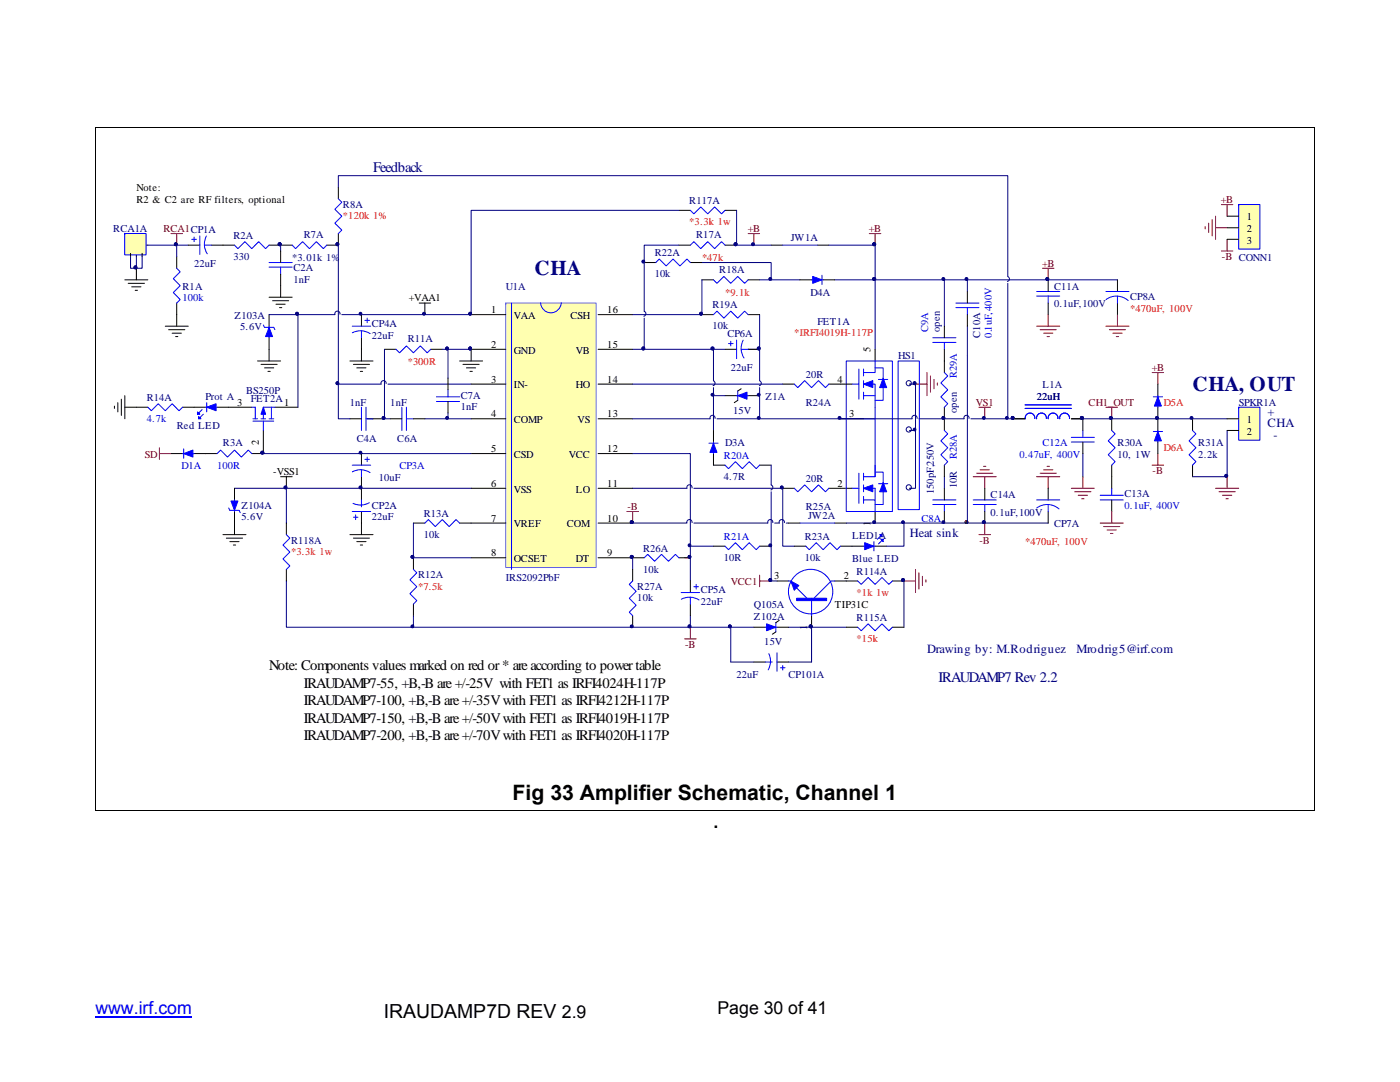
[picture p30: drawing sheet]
<svg xmlns="http://www.w3.org/2000/svg" width="279mm" height="216mm" viewBox="0 0 279 216" stroke-linecap="round" stroke-linejoin="round" font-family="sans-serif">
<defs><g id="words">
<g font-size="4.2" fill="#000080">
<text x="106.7" y="55">CHA</text>
<text x="238" y="78.1">CHA, OUT</text>
</g>
<text font-size="4.2" x="102.3" y="159.7">Fig 33 Amplifier Schematic, Channel 1</text>
<text font-size="3.9" x="76.6" y="203">IRAUDAMP7D REV 2.9</text>
<g font-size="3.5">
<text x="142.4" y="165.1">.</text>
<text x="143.2" y="202.4">Page 30 of 41</text>
</g>
<text font-size="3.5" fill="#00f" x="19" y="202.4">www.irf.com</text>
<g font-size="2.9" fill="#000080">
<text x="74.4" y="34.4">Feedback</text>
<text x="187.3" y="136.1">IRAUDAMP7 Rev 2.2</text>
</g>
<g font-size="2.9">
<text x="53.7" y="133.8">Note: Components values marked on red or * are according to power table</text>
<text x="60.6" y="137.2">IRAUDAMP7-55, +B,-B are +/-25V with FET1 as IRFI4024H-117P</text>
<text x="60.6" y="140.7">IRAUDAMP7-100, +B,-B are +/-35V with FET1 as IRFI4212H-117P</text>
<text x="60.6" y="144.2">IRAUDAMP7-150, +B,-B are +/-50V with FET1 as IRFI4019H-117P</text>
<text x="60.6" y="147.6">IRAUDAMP7-200, +B,-B are +/-70V with FET1 as IRFI4020H-117P</text>
</g>
<g font-size="2.5" fill="#000080">
<text x="253" y="82.9">+</text>
<text x="253" y="85.2">CHA</text>
<text x="254.1" y="87.5">-</text>
<text x="181.6" y="107.2">Heat sink</text>
<text x="185" y="130.3">Drawing by: M.Rodriguez</text>
<text x="214.8" y="130.3">Mrodrig5@irf.com</text>
</g>
<g font-size="2.1">
<text x="27.2" y="40.5">R2 &amp; C2 are RF filters, optional</text>
<text x="27.2" y="38.2">Note:</text>
<text x="248.8" y="44">1</text>
<text x="248.8" y="46.3">2</text>
<text x="248.8" y="48.6">3</text>
<text x="81.6" y="60.2">+VAA1</text>
<text x="98" y="62.5">1</text>
<text x="102.6" y="63.6">VAA</text>
<text x="113.9" y="63.6">CSH</text>
<text x="121.2" y="62.5">16</text>
<text x="98" y="69.4">2</text>
<text x="102.6" y="70.6">GND</text>
<text x="114.9" y="70.6">VB</text>
<text x="121.2" y="69.4">15</text>
<text x="173.7" y="70.2" transform="rotate(-90 173.7 70.2)">5</text>
<text x="98" y="76.3">3</text>
<text x="102.6" y="77.5">IN-</text>
<text x="114.9" y="77.5">HO</text>
<text x="121.2" y="76.3">14</text>
<text x="167.1" y="76.3">4</text>
<text x="47.3" y="81">3</text>
<text x="56.7" y="81">1</text>
<text x="98" y="83.3">4</text>
<text x="121.2" y="83.3">13</text>
<text x="169.4" y="83.3">3</text>
<text x="51.6" y="88.8" transform="rotate(-90 51.6 88.8)">2</text>
<text x="102.6" y="84.4">COMP</text>
<text x="115.3" y="84.4">VS</text>
<text x="248.8" y="84.4">1</text>
<text x="248.8" y="86.7">2</text>
<text x="54.5" y="94.8">-VSS1</text>
<text x="98" y="90.2">5</text>
<text x="102.6" y="91.4">CSD</text>
<text x="113.5" y="91.4">VCC</text>
<text x="121.2" y="90.2">12</text>
<text x="98" y="97.1">6</text>
<text x="102.6" y="98.3">VSS</text>
<text x="114.9" y="98.3">LO</text>
<text x="121.2" y="97.1">11</text>
<text x="167.1" y="97.1">2</text>
<text x="98" y="104.1">7</text>
<text x="102.6" y="105.2">VREF</text>
<text x="113.1" y="105.2">COM</text>
<text x="121.2" y="104.1">10</text>
<text x="173.7" y="105" transform="rotate(-90 173.7 105)">1</text>
<text x="98" y="111">8</text>
<text x="102.6" y="112.2">OCSET</text>
<text x="114.9" y="112.2">DT</text>
<text x="121.2" y="111">9</text>
<text x="154.5" y="115.6">3</text>
<text x="168.4" y="115.6">2</text>
<text x="161.1" y="125.8" transform="rotate(-90 161.1 125.8)">1</text>
<text x="166.6" y="121.4">TIP31C</text>
</g>
<g font-size="2.1" fill="#000080">
<text x="68.5" y="41.4">R8A</text>
<text x="137.6" y="40.7">R117A</text>
<text x="22.6" y="46.3">RCA1A</text>
<text x="46.6" y="47.7">R2A</text>
<text x="60.6" y="47.5">R7A</text>
<text x="138.9" y="47.5">R17A</text>
<text x="38.7" y="53.2">22uF</text>
<text x="46.6" y="51.8">330</text>
<text x="58.3" y="52.1">*3.01k 1%</text>
<text x="130.7" y="51.2">R22A</text>
<text x="157.8" y="48.2">JW1A</text>
<text x="36.4" y="57.8">R1A</text>
<text x="58.5" y="54.2">C2A</text>
<text x="58.5" y="56.5">1nF</text>
<text x="100.9" y="57.8">U1A</text>
<text x="130.7" y="55.3">10k</text>
<text x="143.6" y="54.4">R18A</text>
<text x="161.8" y="59">D4A</text>
<text x="210.4" y="57.8">C11A</text>
<text x="225.6" y="59.9">CP8A</text>
<text x="46.8" y="63.6">Z103A</text>
<text x="48" y="65.9">5.6V</text>
<text x="74.2" y="65.3">CP4A</text>
<text x="142.2" y="61.6">R19A</text>
<text x="142.2" y="65.7">10k</text>
<text x="163.1" y="64.8">FET1A</text>
<text x="210.4" y="61.3">0.1uF,100V</text>
<text x="74.2" y="67.6">22uF</text>
<text x="81.4" y="68.3">R11A</text>
<text x="145.2" y="67.3">CP6A</text>
<text x="179.3" y="71.7">HS1</text>
<text x="187.5" y="66.3" transform="rotate(-90 187.5 66.3)">open</text>
<text x="195.6" y="67.4" transform="rotate(-90 195.6 67.4)">C10A</text>
<text x="145.9" y="74">22uF</text>
<text x="160.8" y="75.4">20R</text>
<text x="208" y="77.5">L1A</text>
<text x="29.3" y="80">R14A</text>
<text x="41" y="79.8">Prot A</text>
<text x="49.1" y="78.7">BS250P</text>
<text x="50" y="80.3">FET2A</text>
<text x="69.8" y="81">1nF</text>
<text x="77.9" y="81">1nF</text>
<text x="91.9" y="79.6">C7A</text>
<text x="91.9" y="81.9">1nF</text>
<text x="146.3" y="82.6">15V</text>
<text x="152.8" y="79.8">Z1A</text>
<text x="160.8" y="81">R24A</text>
<text x="191" y="82.4" transform="rotate(-90 191 82.4)">open</text>
<text x="206.9" y="79.8">22uH</text>
<text x="247.2" y="81">SPKR1A</text>
<text x="35.3" y="85.6">Red LED</text>
<text x="44.5" y="89">R3A</text>
<text x="71.2" y="88.1">C4A</text>
<text x="79.3" y="88.1">C6A</text>
<text x="144.7" y="89">D3A</text>
<text x="223" y="89">R30A</text>
<text x="239.1" y="89">R31A</text>
<text x="75.6" y="96">10uF</text>
<text x="144.5" y="95.8">4.7R</text>
<text x="223" y="91.4">10, 1W</text>
<text x="239.1" y="91.4">2.2k</text>
<text x="48.2" y="101.5">Z104A</text>
<text x="74.2" y="101.5">CP2A</text>
<text x="160.8" y="101.7">R25A</text>
<text x="160.8" y="96.2">20R</text>
<text x="186.4" y="98.6" transform="rotate(-90 186.4 98.6)">150pF,250V</text>
<text x="191" y="97.5" transform="rotate(-90 191 97.5)">10R</text>
<text x="197.7" y="99.4">C14A</text>
<text x="224.4" y="99.2">C13A</text>
<text x="48.2" y="103.8">5.6V</text>
<text x="74.2" y="103.8">22uF</text>
<text x="84.6" y="103.1">R13A</text>
<text x="84.6" y="107.3">10k</text>
<text x="160.6" y="107.8">R23A</text>
<text x="161.3" y="103.6">JW2A</text>
<text x="170.1" y="107.5">LED1A</text>
<text x="197.7" y="102.9">0.1uF,100V</text>
<text x="210.4" y="105.2">CP7A</text>
<text x="58.1" y="108.5">R118A</text>
<text x="128.4" y="110.1">R26A</text>
<text x="144.5" y="111.9">10R</text>
<text x="160.6" y="111.9">10k</text>
<text x="170.1" y="112.2">Blue LED</text>
<text x="83.4" y="115.4">R12A</text>
<text x="100.9" y="115.8">IRS2092PbF</text>
<text x="127.2" y="117.7">R27A</text>
<text x="128.4" y="114.2">10k</text>
<text x="139.9" y="118.4">CP5A</text>
<text x="171" y="114.7">R114A</text>
<text x="127.2" y="120">10k</text>
<text x="139.9" y="120.7">22uF</text>
<text x="150.5" y="121.4">Q105A</text>
<text x="150.5" y="123.7">Z102A</text>
<text x="171" y="123.9">R115A</text>
<text x="152.5" y="128.8">15V</text>
<text x="147" y="135.3">22uF</text>
<text x="157.4" y="135.3">CP101A</text>
</g>
<g font-size="2.1" fill="#800000">
<text x="243.7" y="40.5">+B</text>
<text x="32.6" y="46.3">RCA1CP1A</text>
<text x="149.2" y="46.3">+B</text>
<text x="173.4" y="46.3">+B</text>
<text x="208" y="53.2">+B</text>
<text x="243.8" y="51.9">-B CONN1</text>
<text x="229.8" y="74">+B</text>
<text x="194.8" y="81">VS1</text>
<text x="217.3" y="81">CH1_OUT</text>
<text x="28.9" y="91.4">SD</text>
<text x="230" y="94.7">-B</text>
<text x="125.2" y="101.7">-B</text>
<text x="195.5" y="108.5">-B</text>
<text x="145.8" y="116.8">VCC1</text>
<text x="136.7" y="129.3">-B</text>
</g>
<g font-size="2.1" fill="#f00">
<text x="68.5" y="43.8">*120k 1%</text>
<text x="137.6" y="44.9">*3.3k 1w</text>
<text x="140.1" y="52.1">*47k</text>
<text x="144.7" y="59">*9.1k</text>
<text x="225.6" y="62.3">*470uF, 100V</text>
<text x="158.5" y="67.1">*IRFI4019H-117P</text>
<text x="81.4" y="72.9">*300R</text>
<text x="232.2" y="81">D5A</text>
<text x="232.2" y="90">D6A</text>
<text x="58.1" y="110.8">*3.3k 1w</text>
<text x="204.6" y="108.7">*470uF, 100V</text>
<text x="83.4" y="117.7">*7.5k</text>
<text x="171" y="118.9">*1k 1w</text>
<text x="171" y="128.1">*15k</text>
</g>
<g font-size="2.1" fill="#00f">
<text x="36.4" y="60.2">100k</text>
<text x="185.2" y="66.3" transform="rotate(-90 185.2 66.3)">C9A</text>
<text x="197.9" y="67.4" transform="rotate(-90 197.9 67.4)">0.1uF, 400V</text>
<text x="191" y="75.5" transform="rotate(-90 191 75.5)">R29A</text>
<text x="29.3" y="84.2">4.7k</text>
<text x="208" y="89">C12A</text>
<text x="36.2" y="93.7">D1A</text>
<text x="43.3" y="93.7">100R</text>
<text x="79.7" y="93.7">CP3A</text>
<text x="144.5" y="91.6">R20A</text>
<text x="191" y="91.7" transform="rotate(-90 191 91.7)">R28A</text>
<text x="203.5" y="91.4">0.47uF, 400V</text>
<text x="224.4" y="101.5">0.1uF, 400V</text>
<text x="144.5" y="107.8">R21A</text>
<text x="183.9" y="104.1">C8A</text>
</g>
</g></defs>
<path d="M19 202.9h19.3" fill="none" stroke="#00f" stroke-width=".25"/>
<g fill="#fff">
<path d="M50.8 198.2h92.1v14.5h-92.1z"/>
<path d="M25.4 3.2h47.6v20.6h-47.6z"/>
<path d="M28 4.5h43.9v18h-43.9z"/>
<path d="M114.3 9.5h54v10.6h-54z"/>
</g>
<path d="M36.7 90.5l1.8-.7v1.4z" fill="#00f" stroke="#00f" stroke-width=".2"/>
<g fill="none" stroke="#00f" stroke-width=".2">
<path d="M137.8 48.9l.7-.7 1.3 1.4 1.4-1.4 1.4 1.4 1.4-1.4 .7 .7M142.4 55.8l.7 .7 1.4-1.3 1.3 1.3 1.4-1.3 1.4 1.3 .7-.7M206.9 58.2h4.6M206.9 59.1h4.6M209.2 59.1v1.4M79 69.7l.7 .7 1.4-1.4 1.4 1.4 1.4-1.4 1.4 1.4 .7-.7M158.5 76.6l.7 .7 1.4-1.4 1.4 1.4 1.3-1.4 1.4 1.4 .7-.7M36.4 90.5h2.3M36.7 89.6v1.8M43.3 90.5l.7-.7 1.4 1.4 1.4-1.4 1.4 1.4 1.4-1.4 .6 .7M70.3 92.8h3.7M70.3 94.1a3.4 3.4 0 0 1 3.6 .2"/>
<path d="M72.1 81.3v4.6M72.1 93.7v1.4M72.8 91.7h.9M73 83.6h1.4M73 81.3v4.6M73.3 91.2v.9M144.7 92.8l.7 .7 1.4-1.4 1.3 1.4 1.4-1.4 1.4 1.4 .7-.7M186.2 99.8h4.6M82.5 113.6l.7 .7-1.4 1.4 1.4 1.4-1.4 1.4 1.4 1.3-.7 .7M84.8 104.4l.7-.7 1.4 1.4 1.4-1.4 1.3 1.4 1.4-1.4 .7 .7M186.2 100.7h4.6M188.5 100.7v1.4"/>
</g>
<g fill="none" stroke="#000" stroke-width=".2">
<path d="M135.5 48.9h2.3M140.1 55.8h2.3M144.7 48.9h2.3M149.3 55.8h2.3M209.2 55.8v2.4M76.7 69.7h2.3M86 69.7h2.3M156.2 76.6h2.3M165.4 76.6h2.3M209.2 60.5v2.3M34.1 90.5h2.3M38.7 90.5h4.6"/>
<path d="M50.2 90.5h2.4M69.8 83.6h2.3M72.1 90.5v2.3M72.1 95.1v2.3M74.4 83.6h2.3M142.4 92.8h2.3M151.6 92.8h2.3M188.5 97.4v2.4M82.5 104.4h2.3M82.5 111.3v2.3M91.7 104.4h2.3M188.5 102.1v2.3"/>
<path d="M82.5 120.5v2.4"/>
</g>
<g fill="#000080" stroke="#000080" stroke-width=".2">
<circle cx="52.4" cy="90.3" r=".28"/>
<circle cx="82.3" cy="111.1" r=".29"/>
<circle cx="209" cy="55.7" r=".29"/>
<circle cx="146.8" cy="48.7" r=".29"/>
<circle cx="196.3" cy="104.2" r=".28"/>
<circle cx="153.7" cy="115.7" r=".29"/>
<circle cx="71.9" cy="90.3" r=".27"/>
<circle cx="71.9" cy="97.3" r=".27"/>
<circle cx="76.5" cy="83.4" r=".29"/>
<circle cx="192.9" cy="104.2" r=".28"/>
<circle cx="188.3" cy="104.2" r=".28"/>
</g>
<path d="M208 53.5h2.4M209.2 53.5v2.3M31.8 89.3v2.4M31.8 90.5h2.3M151.6 114.8v2.3M151.6 115.9h2.3M195.4 106.7h2.3M196.5 104.4v2.3" fill="none" stroke="#800000" stroke-width=".2"/>
<circle cx="192.9" cy="104.2" r=".28" fill="#800000" stroke="#800000" stroke-width=".2"/>
<path d="M193.1 70.9v33.5" fill="none" stroke="#000080" stroke-width=".2"/>
<path d="M100.9 60.5h18.1v52.7h-18.1z" fill-rule="evenodd" fill="#ffffb0" stroke="#5f74e2" stroke-width=".2"/>
<g fill="none" stroke="#000" stroke-width=".2">
<path d="M67.5 37.4v2.3M53.7 59.3h4.6M56 57v2.3M56 48.9h2.3M67.5 46.6v2.3h-2.3M223 55.8v2.4M51.4 72h4.6M52.1 72.7h3.2M52.8 73.4h1.8M53.5 74.1h.4M53.7 69.7v2.3M54.4 60h3.2"/>
<path d="M55.1 60.7h1.8M55.8 61.4h.4M69.8 72h4.6M70.5 72.7h3.2M71.2 73.4h1.8M71.9 74.1h.5M72.1 69.7v2.3M91.7 72h4.6M92.4 72.7h3.2M93.1 73.4h1.8M93.8 74.1h.5M94 76.6h6.9"/>
<path d="M94 62.8h6.9M100.9 69.7h-6.9v2.3M119.4 76.6h6.9M119.4 69.7h6.9M119.4 62.8h6.9M144.7 69.7h2.3M149.3 69.7h2.3M167.7 76.6h2.3M174.6 69.7v2.3M223 60.5v2.3M94 97.4h6.9M94 83.6h6.9"/>
<path d="M94 90.5h6.9M119.4 97.4h6.9M119.4 83.6h6.9M119.4 90.5h6.9M167.7 83.6h4.6M167.7 97.4h2.3M202.3 83.6h2.3M213.8 83.6h2.3v2.3M216.1 88.2v2.3M221.9 83.6v2.3M221.9 92.8v4.6M221.9 99.8v2.3"/>
<path d="M238 83.6v2.3M238 92.8v2.3M69.8 106.7h4.6M70.5 107.4h3.2M71.2 108.1h1.8M71.9 108.8h.5M72.1 104.4v2.3M94 104.4h6.9M94 111.3h6.9M119.4 104.4h6.9M119.4 111.3h6.9M174.6 102.1v2.3"/>
</g>
<g fill="none" stroke="#00f" stroke-width=".2">
<path d="M67.5 39.7l.7 .7-1.4 1.4 1.4 1.3-1.4 1.4 1.4 1.4-.7 .7M58.3 48.9l.7 .7 1.4-1.4 1.4 1.4 1.3-1.4 1.4 1.4 .7-.7M220.7 58.2h4.6M220.7 59.8a3.5 3.5 0 0 1 4.4 .2M223 59.1v1.4M102.1 60.5v53.1M112 60.4a2.06 2.06 0 0 1-2 2 2.06 2.06 0 0 1-2.1-2M145.4 68.6h.9M145.8 68.1v.9M147 67.9v3.7M147.9 69.7h1.4M148.3 67.9a3.5 3.5 0 0 0 .2 3.5"/>
<path d="M168.9 72h9.2v30.1h-9.2zM170 76.6h1.4M171.4 73.6v6.1M172.3 76.6h2.3v18.5M172.3 73.6v1.4M172.3 75.9v1.4M172.3 78.3v1.4M172.3 79h2.3M174.6 72v2.3h-2.3M174.6 73.4h1.7v6.5h-1.7M175.3 75.7h1.9M170 97.4h1.4"/>
<path d="M171.4 94.4v6M172.3 99.8h2.3v2.3M172.3 97.4h2.3v2.4M172.3 83.6h2.3M172.3 94.4v1.4M172.3 96.8v1.3M172.3 99.1v1.3M174.6 92.8v2.3h-2.3M174.6 94.2h1.7v6.5h-1.7M175.3 96.5h1.9M204.6 81.5h9.2M204.6 80.8h9.2"/>
<path d="M206.5 83.5a.97 .97 0 0 0-1-1.1 .97 .97 0 0 0-.9 1.2M208.8 83.5a.97 .97 0 0 0-1-1.1 .97 .97 0 0 0-.9 1.2M211.1 83.5a.97 .97 0 0 0-1-1.1 .97 .97 0 0 0-.9 1.2M213.4 83.5a.97 .97 0 0 0-1-1.1 .97 .97 0 0 0-.9 1.2M213.8 88.2h4.6M213.8 87.3h4.6M216.1 85.9v1.4M219.6 99.8h4.6M219.6 98.8h4.6M221.9 85.9l.6 .7-1.3 1.4 1.3 1.3-1.3 1.4 1.3 1.4-.6 .7M221.9 97.4v1.4M238 85.9l.7 .7-1.4 1.4 1.4 1.3-1.4 1.4 1.4 1.4-.7 .7"/>
</g>
<g fill="#000080" stroke="#000080" stroke-width=".2">
<circle cx="93.8" cy="69.5" r=".28"/>
<circle cx="93.8" cy="62.6" r=".28"/>
<circle cx="126.1" cy="104.2" r=".28"/>
<circle cx="126.1" cy="111.1" r=".29"/>
<circle cx="89.2" cy="83.4" r=".28"/>
<circle cx="67.3" cy="76.5" r=".28"/>
<circle cx="137.6" cy="108.8" r=".28"/>
<circle cx="139.9" cy="62.6" r=".29"/>
<circle cx="128.4" cy="69.5" r=".29"/>
<circle cx="142.2" cy="69.5" r=".3"/>
<circle cx="196.3" cy="83.4" r=".29"/>
<circle cx="151.4" cy="83.4" r=".29"/>
<circle cx="151.4" cy="69.5" r=".29"/>
<circle cx="174.5" cy="55.7" r=".29"/>
<circle cx="156" cy="97.3" r=".27"/>
<circle cx="67.3" cy="48.7" r=".28"/>
<circle cx="55.8" cy="48.7" r=".29"/>
<circle cx="202.1" cy="83.4" r=".28"/>
<circle cx="215.9" cy="83.4" r=".29"/>
<circle cx="237.8" cy="83.4" r=".29"/>
<circle cx="244.7" cy="94.9" r=".29"/>
<circle cx="221.7" cy="83.4" r=".29"/>
<circle cx="89.2" cy="69.5" r=".28"/>
<circle cx="167.5" cy="83.4" r=".29"/>
<circle cx="174.5" cy="104.2" r=".29"/>
</g>
<g fill="none" stroke="#000080" stroke-width=".2">
<path d="M135.5 48.9h-6.9v13.2M140.1 55.8v7h-13.8M174.6 55.8v13.9M67.5 76.6v7h2.3M94 69.7h-4.6v5.8M126.3 69.7h2.3M126.3 76.6h29.9M128.6 63.5v6.2h13.8M128.6 62.1a.5 .5 0 0 1 .3 .5 .5 .5 0 0 1-.4 .5M142.4 76a.51 .51 0 0 1 .3 .5 .51 .51 0 0 1-.4 .5M142.4 77.3v8.6M144.7 69.7h-2.3v6.2"/>
<path d="M149.3 69.7h2.3M151.6 62.8v13.1M151.6 77.3v6.3M151.6 76a.51 .51 0 0 1 .3 .5 .51 .51 0 0 1-.4 .5M46.8 97.4h47.2M84.8 83.6h9.2M89.4 82.4v1.2M126.3 90.5h11.5v25.4M138.1 97.4a.53 .53 0 0 0-.5-.7 .53 .53 0 0 0-.5 .7h-10.8M138.5 97.4h17.7v11.6h2.3M216.1 83.6h28.8M216.1 90.5v4.6"/>
<path d="M244.9 85.9v9.2h-6.9M137.8 109h4.6"/>
</g>
<g fill="none" stroke="#800000" stroke-width=".2">
<path d="M220.7 65.1h4.6M221.4 65.8h3.2M222.1 66.5h1.8M222.8 67.2h.4M223 62.8v2.3M229.9 74.3h2.3M231.1 74.3v2.3M195.4 81.3h2.3M196.5 81.3v2.3M206.9 95.1h4.6M207.6 94.4h3.2M208.3 93.7h1.8"/>
<path d="M209 93h.4M209.2 95.1v2.3M213.8 97.4h4.6M214.5 98.1h3.2M215.2 98.8h1.8M215.9 99.5h.4M216.1 95.1v2.3M229.9 92.8h2.3M231.1 90.5v2.3M242.6 97.4h4.6M243.3 98.1h3.2M244 98.8h1.8"/>
<path d="M244.7 99.5h.4M244.9 95.1v2.3M219.6 104.4h4.6M220.3 105.1h3.2M220.9 105.7h1.9M221.6 106.4h.5M221.9 102.1v2.3"/>
</g>
<g fill="#00f" stroke="#00f" stroke-width=".2">
<path d="M176.3 75.5l.7 1.8h-1.4z"/>
<path d="M176.3 96.3l.7 1.8h-1.4z"/>
<path d="M172.3 76.6l1.9-.7v1.4z"/>
<path d="M172.3 97.4l1.9-.6v1.3z"/>
</g>
<path d="M247.2 81.3h4.2v6.5h-4.2z" fill-rule="evenodd" fill="#ffffb0" stroke="#00f" stroke-width=".2"/>
<path d="M24.9 55.8h4.6M25.6 56.5h3.2M26.3 57.2h1.8M27 57.9h.4M27.2 53.5v2.3M244.9 83.6h2.3M244.9 85.9h2.3" fill="none" stroke="#000" stroke-width=".2"/>
<path d="M56 48.9v1.2" fill="none" stroke="#000080" stroke-width=".2"/>
<g fill="#000080" stroke="#000080" stroke-width=".2">
<circle cx="55.8" cy="48.7" r=".29"/>
<circle cx="27" cy="53.4" r=".28"/>
</g>
<circle cx="27" cy="48.7" r=".51" fill="#c0c0c0" stroke="#00f" stroke-width=".2"/>
<path d="M27.2 48.9h2.3M27.2 50.5v.7" fill="none" stroke="#000" stroke-width=".2"/>
<path d="M28.4 48.5a1.43 1.43 0 0 0-2.1-1 1.43 1.43 0 0 0-.2 2.4 1.43 1.43 0 0 0 2.3-.7" fill="none" stroke="#00f" stroke-width=".2"/>
<path d="M24.9 46.6h4.2v4.3h-4.2z" fill-rule="evenodd" fill="#ffffb0" stroke="#00f" stroke-width=".2"/>
<g fill="none" stroke="#000" stroke-width=".2">
<path d="M26.1 50.5v.7M28.4 50.5v.7M35.3 51.2v2.3M37.6 48.9h2.3M42.2 48.9h4.6M53.7 48.9h2.3M56 50.1v2.3M56 54.7v2.3M128.6 52.4h2.3M135.5 42h2.3M137.8 52.4h2.3M144.7 42h2.3"/>
<path d="M153.9 48.9h2.3M159.7 55.8h2.3M163.1 48.9h2.3M164.3 55.8h2.3M193.1 58.2v2.3M24.2 79.7v3.2M24.9 79v4.6M33 65.1h4.6M33.7 65.8h3.2M34.4 66.5h1.8M35.1 67.2h.4M35.3 60.5v4.6"/>
<path d="M53.7 62.8v2.3M53.7 67.4v2.3M72.1 62.8v2.3M72.1 67.4v2.3M83.7 60.5h2.3M84.8 60.5v2.3M89.4 75.5v2.3M140.1 62.8h2.3M144.7 79h2.3M147.2 79.9l-.7 .4M147.9 77.6l-.7 .4M149.3 79h2.3"/>
<path d="M149.3 62.8h2.3M181.5 76.6h.3M188.5 65.1v2.3M188.5 69.7v2.3M193.1 62.8v2.3M231.1 76.6v2.4M22.8 81v.5M23.5 80.3v1.9M24.9 81.3h4.6M36.4 81.3h4.6M43.3 81.3h6.9M46.8 97.4v2.4"/>
<path d="M52.6 85.9v4.6M54.9 81.3h4.6M56 95.1h2.3M57.1 95.1v2.3M72.1 97.4v2.4M77.9 83.6h2.3M82.5 83.6h2.3M89.4 80.1v2.3M142.4 85.9v2.3M142.4 90.5v2.3M181.5 97.4h.3M181.5 85.9h.3"/>
<path d="M188.5 83.6v2.3M188.5 92.8v2.3M196.5 97.4v2.4M209.2 97.4v2.4M231.1 81.3v4.6M231.1 88.2v2.3M44.5 106.7h4.6M45.2 107.4h3.2M45.9 108.1h1.8M46.6 108.8h.4M46.8 102.1v4.6M57.1 104.4v2.3"/>
<path d="M57.1 113.6v2.3M72.1 102.1v2.3M126.3 113.6v2.3M126.3 111.3h2.3M135.5 111.3h2.3M137.8 115.9v2.3M155.1 115.9h2.3M157.4 104.4h2.3M158.5 109h2.3M166.6 104.4h2.3M166.6 115.9h4.6M167.7 109h4.6"/>
<path d="M174.6 109h2.4M178.1 115.9h2.3M196.5 102.1v2.3M209.2 102.1v2.3M126.3 122.9v2.3M137.8 120.5v2.4M150.5 125.2h2.3M150.5 132.1h2.3M154.8 126.1l-.7 .5M155.1 125.2h2.3M155.1 132.1h2.3M155.5 123.8l-.7 .4"/>
<path d="M162 122.9v2.3M168.9 125.2h2.3M178.1 125.2h2.3"/>
</g>
<g fill="none" stroke="#000080" stroke-width=".2">
<path d="M26.1 51.2v2.3h1.1M27.2 51.2v2.3h1.2v-2.3M29.5 48.9h8.1M35.3 48.9v2.3M67.5 48.9v27.7h8.6M135.5 42h-41.5v20.8h-25.8M147 42v6.9M174.6 48.9v6.9h48.4M53.7 62.8h5.8M66.8 62.8h-7.3v18.5M67.8 62.7a.52 .52 0 0 0-.5-.6 .52 .52 0 0 0-.5 .7M76.7 69.7v13.9h1.2"/>
<path d="M77 76.6a.51 .51 0 0 0-.5-.7 .51 .51 0 0 0-.4 .7M77.4 76.6h16.6M88.3 69.7h1.1M142.4 79h2.3M181.5 76.6h1.2v20.8h-1.2M52.6 90.5h41.4M57.1 97.4v7M73.3 83.6h1.1M142.7 83.5a.52 .52 0 0 0-.5-.6 .52 .52 0 0 0-.5 .7h-15.4M153.9 98.1v17.8h1.2M153.9 92.8v4M153.9 96.8a.52 .52 0 0 1 .3 .5 .52 .52 0 0 1-.4 .5"/>
<path d="M181.5 85.9h1.2M183 83.5a.52 .52 0 0 0-.5-.6 .52 .52 0 0 0-.5 .7h-38.9M188.5 95.1v2.3M193.4 83.5a.51 .51 0 0 0-.6-.6 .51 .51 0 0 0-.4 .7h-9M193.8 83.6h8.5M57.1 115.9v9.3h88.7v6.9M138.1 104.3a.53 .53 0 0 0-.6-.6 .53 .53 0 0 0-.4 .7h-10.8M138.5 104.4h14.7M154.2 104.3a.51 .51 0 0 0-.5-.6 .51 .51 0 0 0-.5 .7M156.5 104.3a.52 .52 0 0 0-.5-.6 .52 .52 0 0 0-.5 .7h-.9M156.9 104.4h.5M168.9 104.4h40.3"/>
<path d="M180.4 115.9v9.3M180.4 104.4v4.6h-3.4M82.5 122.9v2.3M137.8 122.9v2.3M168.9 125.2h-6.9v6.9"/>
<circle cx="181.4" cy="76.5" r=".52"/>
<circle cx="181.4" cy="85.7" r=".52"/>
<circle cx="181.4" cy="97.3" r=".52"/>
</g>
<g fill="#000080" stroke="#000080" stroke-width=".2">
<circle cx="27" cy="53.4" r=".28"/>
<circle cx="151.4" cy="78.8" r=".28"/>
<circle cx="142.2" cy="78.8" r=".29"/>
<circle cx="35.1" cy="48.7" r=".29"/>
<circle cx="182.5" cy="76.5" r=".28"/>
<circle cx="221.7" cy="83.4" r=".29"/>
<circle cx="76.5" cy="83.4" r=".29"/>
<circle cx="89.2" cy="69.5" r=".28"/>
<circle cx="182.5" cy="85.7" r=".27"/>
<circle cx="67.3" cy="76.5" r=".28"/>
<circle cx="67.3" cy="48.7" r=".28"/>
<circle cx="202.1" cy="83.4" r=".28"/>
<circle cx="146.8" cy="48.7" r=".29"/>
<circle cx="57" cy="97.3" r=".28"/>
<circle cx="59.3" cy="62.6" r=".29"/>
<circle cx="180.2" cy="104.2" r=".28"/>
<circle cx="180.2" cy="115.7" r=".28"/>
<circle cx="161.8" cy="125" r=".29"/>
<circle cx="153.7" cy="115.7" r=".29"/>
<circle cx="145.7" cy="125" r=".29"/>
<circle cx="82.3" cy="125" r=".29"/>
<circle cx="137.6" cy="125" r=".28"/>
<circle cx="174.5" cy="48.7" r=".3"/>
<circle cx="174.5" cy="55.7" r=".29"/>
<circle cx="126.1" cy="104.2" r=".28"/>
<circle cx="52.4" cy="90.3" r=".28"/>
<circle cx="93.8" cy="62.6" r=".28"/>
<circle cx="126.1" cy="111.1" r=".29"/>
<circle cx="137.6" cy="111.1" r=".28"/>
<circle cx="200.9" cy="83.4" r=".28"/>
<circle cx="153.7" cy="55.7" r=".29"/>
<circle cx="82.3" cy="111.1" r=".29"/>
<circle cx="188.3" cy="55.7" r=".29"/>
<circle cx="192.9" cy="55.7" r=".29"/>
<circle cx="230.9" cy="83.4" r=".28"/>
<circle cx="84.6" cy="62.6" r=".29"/>
<circle cx="128.4" cy="52.2" r=".29"/>
<circle cx="139.9" cy="62.6" r=".29"/>
<circle cx="126.1" cy="125" r=".29"/>
<circle cx="55.8" cy="48.7" r=".29"/>
<circle cx="188.3" cy="83.4" r=".29"/>
<circle cx="71.9" cy="97.3" r=".27"/>
<circle cx="71.9" cy="62.6" r=".28"/>
<circle cx="196.3" cy="104.2" r=".28"/>
<circle cx="150.3" cy="48.7" r=".29"/>
</g>
<g fill="#00f" stroke="#00f" stroke-width=".2">
<path d="M147.2 79l1.9-.7v1.4z"/>
<path d="M172.6 108.3l1.8 .7-1.8 .7z"/>
<path d="M53.7 65.3l.7 1.9h-1.4z"/>
<path d="M157.8 115.9l1.6 .9-.9 1z"/>
<path d="M52.6 81.3l.4 1.4h-.9z"/>
<path d="M41.3 81.3l1.8-.7v1.4z"/>
<path d="M142.4 88.4l.7 1.9h-1.4z"/>
<path d="M231.1 79.2l.7 1.8h-1.4z"/>
<path d="M46.1 100h1.4l-.7 1.8z"/>
<path d="M162.2 55.2l1.8 .6-1.8 .7z"/>
<path d="M231.1 86.1l.7 1.9h-1.4z"/>
<path d="M153 124.5l1.8 .7-1.8 .7z"/>
<path d="M159 119.4h6v.4h-6z" fill-rule="evenodd"/>
</g>
<g fill="none" stroke="#00f" stroke-width=".2">
<path d="M35.3 53.5l.7 .7-1.4 1.4 1.4 1.4-1.4 1.4 1.4 1.4-.7 .7M38.3 47.8h.9M38.7 47.3v.9M39.9 47.1v3.7M40.8 48.9h1.4M41.2 47.1a3.5 3.5 0 0 0 .2 3.6M46.8 48.9l.7 .7 1.4-1.4 1.3 1.4 1.4-1.4 1.4 1.4 .7-.7M53.7 52.4h4.6M53.7 53.3h4.6M56 53.3v1.4M130.9 52.4l.7-.7 1.3 1.4 1.4-1.4 1.4 1.4 1.4-1.4 .7 .7M137.8 42l.7 .7 1.3-1.4 1.4 1.4 1.4-1.4 1.4 1.4 .7-.7"/>
<path d="M162 55.8h2.3M164 54.9v1.9M52.6 64.9l.2 .4h1.8l.3 .5M53.7 65.1v2.3M70.3 65.1h3.7M70.3 66.4a3.5 3.5 0 0 1 3.6 .2M72.1 66v1.4M72.8 63.9h.9M73.3 63.5v.9M87.1 79.2h4.6M89.4 77.8v1.4M142.4 62.8l.7-.7 1.4 1.4 1.3-1.4 1.4 1.4 1.4-1.4 .7 .7"/>
<path d="M147 79h2.3M147.2 78v1.9M179.2 72h4.3v29.7h-4.3zM186.2 67.4h4.6M186.2 68.3h4.6M188.5 68.3v1.4M190.8 60.5h4.6M190.8 61.4h4.6M193.1 61.4v1.4M230.2 79.2h1.8M231.1 79v2.3M29.5 81.3l.7 .7 1.4-1.4 1.4 1.4 1.4-1.4 1.3 1.4 .7-.7"/>
<path d="M40.3 81.7l-.9 1h.5l-.5-.5v.5M40.6 82.7l-1 .9h.5l-.5-.5v.5M41 81.3h2.3M41.3 80.3v1.9M46.8 99.8v2.3M50.2 81.3h.7v2.3M50.5 84h4.1M50.5 83.6h.9M52.1 83.6h.9M52.6 84v1.9M53.7 83.6h.9M54.2 81.3v2.3"/>
<path d="M54.9 81.3h-2.3v2.3M72.1 99.8v1.3M80.2 81.3v4.6M81.1 83.6h1.4M81.1 81.3v4.6M87.1 80.1h4.6M141.5 88.4h1.8M142.4 88.2v2.3M188.5 85.9l.6 .7-1.3 1.4 1.3 1.3-1.3 1.4 1.3 1.4-.6 .7M194.2 99.8h4.6M206.9 99.8h4.6M230.2 86.1h1.8"/>
<path d="M231.1 85.9v2.3M45.6 101.4l.3 .4h1.8l.2 .5M57.1 106.7l.7 .7-1.3 1.4 1.3 1.4-1.3 1.3 1.3 1.4-.7 .7M70.3 102.1h3.7M70.5 103.2h.9M71 102.7v1M73.7 100.3a3.5 3.5 0 0 1-3.3 .1M126.3 115.9l-.7 .7 1.4 1.4-1.4 1.4 1.4 1.4-1.4 1.4 .7 .7M128.6 111.3l.7-.7 1.3 1.4 1.4-1.4 1.4 1.4 1.4-1.4 .7 .7M135.9 118.2h3.7M136 119.6a3.5 3.5 0 0 1 3.5 .1M137.8 119.2v1.3"/>
<path d="M138.5 117.1h.9M138.9 116.6v.9M157.4 115.9h.4M159 117.3l2.1 2.1M160.8 109l.7 .7 1.4-1.4 1.4 1.4 1.4-1.4 1.3 1.4 .7-.7M162 119.4v3.5M166.6 115.9h-.7l-3.5 3.5M171.2 115.9l.7 .7 1.3-1.4 1.4 1.4 1.4-1.4 1.4 1.4 .7-.7M172.3 109h2.3M174.4 108.1v1.8M176 106.7v.4l-.4-.4h.4l-.9 .9M176.3 107.6v.5l-.5-.5h.5l-1 .9"/>
<path d="M194.2 100.7h4.6M196.5 100.7v1.4M206.9 101.4a3.5 3.5 0 0 1 4.4 .2M209.2 100.7v1.4M152.8 132.1h1.3M152.8 125.2h2.3M153.4 130.4a3.5 3.5 0 0 1-.1 3.3M154.8 124.2v1.9M155.1 130.3v3.6M155.7 133.2h1M156.2 132.8v.9M171.2 125.2l.7 .7 1.3-1.4 1.4 1.4 1.4-1.4 1.4 1.4 .7-.7"/>
<circle cx="161.8" cy="118" r="4.4"/>
</g>
<g fill="none" stroke="#800000" stroke-width=".2">
<path d="M34.1 46.6h2.3M35.3 46.6v2.3M149.3 46.6h2.3M150.5 46.6v2.3M173.5 46.6h2.3M174.6 46.6v2.3M240.5 45.2v.5M241.2 44.5v1.9M241.9 43.8v3.3M242.6 43.1v4.7M242.6 45.4h2.3M243.8 40.8h2.2"/>
<path d="M243.8 50.1h2.2M244.9 40.8v2.3M244.9 47.8v2.3M182.7 76.6h2.3M185 74.3v4.7M185.7 75v3.3M186.4 75.7v1.9M187.1 76.4v.5M206.9 65.1h4.6M207.6 65.8h3.2M208.3 66.5h1.8M209 67.2h.4"/>
<path d="M209.2 62.8v2.3M194.2 95.1h4.6M194.9 94.4h3.2M195.6 93.7h1.8M196.3 93h.4M196.5 95.1v2.3M220.7 81.3h2.3M221.9 81.3v2.3M125.1 102.1h2.3M126.3 102.1v2.3M180.4 115.9h2.3M182.7 113.6v4.6"/>
<path d="M183.4 114.3v3.2M184.1 115v1.8M184.8 115.7v.5M136.6 127.5h2.3M137.8 125.2v2.3"/>
</g>
<path d="M156.2 48.9h6.9M159.7 104.4h6.9" fill="none" stroke="#03c" stroke-width=".2"/>
<g fill="none" stroke="#0c0087" stroke-width=".2">
<path d="M67.5 37.4v-2.3h133.6v20.1a.5 .5 0 0 1 .4 .5 .5 .5 0 0 1-.5 .5M140.1 52.4h13.8v3.4M147 48.9h6.9M151.6 55.8h8.1M165.4 48.9h9.2M166.6 55.8h8M201.1 56.5v27.1M82.5 104.4v6.9h11.5M126.3 111.3v2.3M145.8 132.1h4.7M145.8 125.2h4.7M157.4 125.2h4.6"/>
<path d="M157.4 132.1h4.6"/>
</g>
<path d="M136.6 111.3h1.2" fill="none" stroke="#c00" stroke-width=".2"/>
<path d="M188.5 55.8v9.3M193.1 55.8v2.4M193.1 65.1v5.8" fill="none" stroke="#11037e" stroke-width=".2"/>
<path d="M247.2 40.8h4.2v8.9h-4.2z" fill-rule="evenodd" fill="#ffffb0" stroke="#00f" stroke-width=".2"/>
<g fill="none" stroke="#000" stroke-width=".2">
<path d="M19 25.5h243.3M19.1 25.6v136.2M262.3 25.6v136.2M244.9 43.1h2.3M244.9 45.4h2.3M244.9 47.8h2.3M188.5 72v2.3M156.2 97.4h2.3M165.4 97.4h2.3M188.5 81.3v2.3M202.3 83.6h2.3M213.8 83.6h2.3"/>
<path d="M142.4 109h2.3M151.6 109h2.3M19 161.8h243.2"/>
</g>
<path d="M188.5 74.3l.6 .7-1.3 1.4 1.3 1.4-1.3 1.4 1.3 1.4-.6 .7M158.5 97.4l.7 .7 1.4-1.3 1.4 1.3 1.3-1.3 1.4 1.3 .7-.7M204.6 81.5h9.2M204.6 80.8h9.2M206.5 83.5a.97 .97 0 0 0-1-1.1 .97 .97 0 0 0-.9 1.2M208.8 83.5a.97 .97 0 0 0-1-1.1 .97 .97 0 0 0-.9 1.2M211.1 83.5a.97 .97 0 0 0-1-1.1 .97 .97 0 0 0-.9 1.2M213.4 83.5a.97 .97 0 0 0-1-1.1 .97 .97 0 0 0-.9 1.2M144.7 109l.7 .7 1.4-1.4 1.3 1.4 1.4-1.4 1.4 1.4 .7-.7" fill="none" stroke="#00f" stroke-width=".2"/>
<g fill="#000080" stroke="#000080" stroke-width=".2">
<circle cx="202.1" cy="83.4" r=".28"/>
<circle cx="215.9" cy="83.4" r=".29"/>
<circle cx="156" cy="97.3" r=".27"/>
<circle cx="188.3" cy="83.4" r=".29"/>
<circle cx="153.7" cy="108.8" r=".29"/>
</g>
<path d="M19 25.4h.1v.2h-.1zM262.2 25.4h.1v.2h-.1zM262.2 161.7h.1v.1h-.1z" fill="#000"/>
<use href="#words"/>
</svg>
